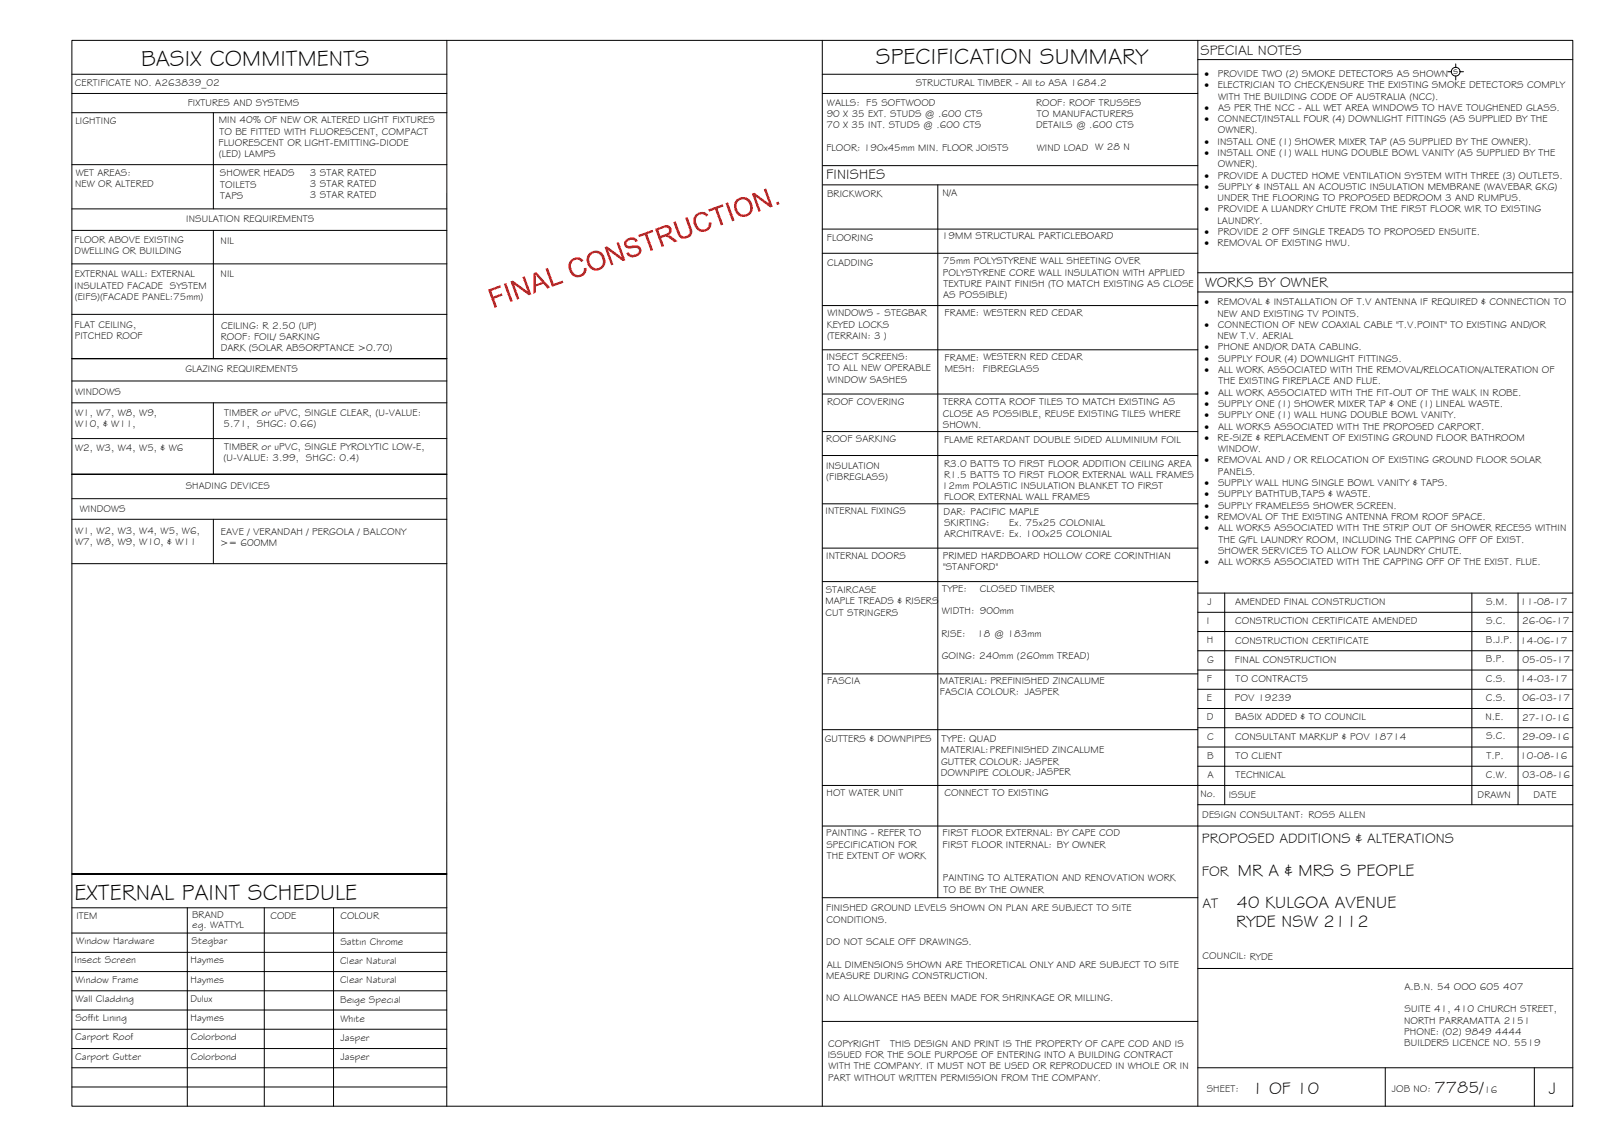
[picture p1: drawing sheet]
<svg xmlns="http://www.w3.org/2000/svg" width="420mm" height="297mm" viewBox="0 0 420 297" stroke-linecap="round" stroke-linejoin="round" font-family="sans-serif">
<defs><g id="words">
<g font-size="5.9">
<text x="36.7" y="17.2">BASIX COMMITMENTS</text>
<text x="227.6" y="16.8">SPECIFICATION SUMMARY</text>
<text x="19.4" y="233.8">EXTERNAL PAINT SCHEDULE</text>
</g>
<g font-size="4.5">
<text x="321.7" y="227.6">MR A &amp; MRS S PEOPLE</text>
<text x="321.4" y="235.9">40 KULGOA AVENUE</text>
<text x="321.2" y="240.9">RYDE NSW 2112</text>
<text x="325.3" y="284.2">1 OF 10</text>
<text x="372.7" y="284.1">7785/</text>
<text x="402.4" y="284.2">J</text>
</g>
<g font-size="3.7">
<text x="311.9" y="14.3">SPECIAL NOTES</text>
<text x="214.7" y="46.6">FINISHES</text>
<text x="313.1" y="74.7">WORKS BY OWNER</text>
<text x="312.3" y="219.2">PROPOSED ADDITIONS &amp; ALTERATIONS</text>
<text x="312.3" y="227.5">FOR</text>
<text x="312.4" y="235.9">AT</text>
</g>
<g font-size="2.6">
<text x="19.5" y="22.5">CERTIFICATE NO. A263839_02</text>
<text x="237.9" y="22.4">STRUCTURAL TIMBER - All to ASA 1684.2</text>
<text x="313" y="20">·</text>
<text x="313" y="22.9">·</text>
<text x="316.4" y="22.9">ELECTRICIAN TO CHECK/ENSURE THE EXISTING SMOKE DETECTORS COMPLY</text>
<text x="316.4" y="20">PROVIDE TWO (2) SMOKE DETECTORS AS SHOWN</text>
<text x="377.6" y="19.2">s</text>
<text x="48.8" y="27.5">FIXTURES AND SYSTEMS</text>
<text x="214.9" y="27.4">WALLS: F5 SOFTWOOD</text>
<text x="269.2" y="27.4">ROOF: ROOF TRUSSES</text>
<text x="313" y="28.8">·</text>
<text x="316.5" y="28.8">AS PER THE NCC - ALL WET AREA WINDOWS TO HAVE TOUGHENED GLASS.</text>
<text x="316.5" y="25.9">WITH THE BUILDING CODE OF AUSTRALIA (NCC).</text>
<text x="19.6" y="32.2">LIGHTING</text>
<text x="56.8" y="32">MIN 40% OF NEW OR ALTERED LIGHT FIXTURES</text>
<text x="57" y="35">TO BE FITTED WITH FLUORESCENT, COMPACT</text>
<text x="214.8" y="33.3">70 X 35 INT. STUDS @ .600 CTS</text>
<text x="214.8" y="30.4">90 X 35 EXT. STUDS @ .600 CTS</text>
<text x="269.2" y="33.3">DETAILS @ .600 CTS</text>
<text x="269.4" y="30.4">TO MANUFACTURERS</text>
<text x="313" y="31.7">·</text>
<text x="316.5" y="31.7">CONNECT/INSTALL FOUR (4) DOWNLIGHT FITTINGS (AS SUPPLIED BY THE</text>
<text x="316.5" y="34.7">OWNER).</text>
<text x="56.8" y="37.9">FLUORESCENT OR LIGHT-EMITTING-DIODE</text>
<text x="56.9" y="40.8">(LED) LAMPS</text>
<text x="214.7" y="39.2">FLOOR: 190x45mm MIN. FLOOR JOISTS</text>
<text x="269.4" y="39.2">WIND LOAD W 28 N</text>
<text x="313" y="37.6">·</text>
<text x="313" y="40.5">·</text>
<text x="316.3" y="37.6">INSTALL ONE (1) SHOWER MIXER TAP (AS SUPPLIED BY THE OWNER).</text>
<text x="316.3" y="40.5">INSTALL ONE (1) WALL HUNG DOUBLE BOWL VANITY (AS SUPPLIED BY THE</text>
<text x="19.7" y="45.8">WET AREAS:</text>
<text x="57.2" y="45.8">SHOWER HEADS</text>
<text x="80.5" y="45.6">3 STAR RATED</text>
<text x="313" y="46.4">·</text>
<text x="316.4" y="46.4">PROVIDE A DUCTED HOME VENTILATION SYSTEM WITH THREE (3) OUTLETS.</text>
<text x="316.5" y="43.5">OWNER).</text>
<text x="19.5" y="48.7">NEW OR ALTERED</text>
<text x="57.2" y="48.7">TOILETS</text>
<text x="57.2" y="51.7">TAPS</text>
<text x="80.5" y="48.6">3 STAR RATED</text>
<text x="80.5" y="51.5">3 STAR RATED</text>
<text x="214.9" y="51.2">BRICKWORK</text>
<text x="244.9" y="51">N/A</text>
<text x="313" y="49.3">·</text>
<text x="316.4" y="52.3">UNDER THE FLOORING TO PROPOSED BEDROOM 3 AND RUMPUS.</text>
<text x="316.5" y="49.3">SUPPLY &amp; INSTALL AN ACOUSTIC INSULATION MEMBRANE (WAVEBAR 6KG)</text>
<text x="48.4" y="57.8">INSULATION REQUIREMENTS</text>
<text x="313" y="55.2">·</text>
<text x="316.4" y="58.1">LAUNDRY.</text>
<text x="316.4" y="55.2">PROVIDE A LUANDRY CHUTE FROM THE FIRST FLOOR WIR TO EXISTING</text>
<text x="19.4" y="63.2">FLOOR ABOVE EXISTING</text>
<text x="57.3" y="63.4">NIL</text>
<text x="214.8" y="62.7">FLOORING</text>
<text x="244.8" y="62.2">19MM STRUCTURAL PARTICLEBOARD</text>
<text x="313" y="61.1">·</text>
<text x="313" y="64">·</text>
<text x="316.4" y="64">REMOVAL OF EXISTING HWU.</text>
<text x="316.4" y="61.1">PROVIDE 2 OFF SINGLE TREADS TO PROPOSED ENSUITE.</text>
<text x="19.4" y="66.1">DWELLING OR BUILDING</text>
<text x="214.9" y="69">CLADDING</text>
<text x="245" y="68.7">75mm POLYSTYRENE WALL SHEETING OVER</text>
<text x="245" y="71.6">POLYSTYRENE CORE WALL INSULATION WITH APPLIED</text>
<text x="19.4" y="75">INSULATED FACADE SYSTEM</text>
<text x="19.4" y="72.1">EXTERNAL WALL: EXTERNAL</text>
<text x="19.4" y="77.9">(EIFS)(FACADE PANEL:75mm)</text>
<text x="57.3" y="72">NIL</text>
<text x="245.1" y="77.5">AS POSSIBLE)</text>
<text x="245.2" y="74.5">TEXTURE PAINT FINISH (TO MATCH EXISTING AS CLOSE</text>
<text x="215" y="82.2">WINDOWS - STEGBAR</text>
<text x="245.5" y="82.2">FRAME: WESTERN RED CEDAR</text>
<text x="313" y="79.3">·</text>
<text x="316.4" y="79.3">REMOVAL &amp; INSTALLATION OF T.V ANTENNA IF REQUIRED &amp; CONNECTION TO</text>
<text x="316.4" y="82.3">NEW AND EXISTING TV POINTS.</text>
<text x="19.4" y="85.2">FLAT CEILING,</text>
<text x="19.4" y="88.2">PITCHED ROOF</text>
<text x="57.3" y="88.4">ROOF: FOIL/ SARKING</text>
<text x="57.4" y="85.4">CEILING: R 2.50 (UP)</text>
<text x="214.8" y="85.1">KEYED LOCKS</text>
<text x="214.9" y="88.1">(TERRAIN: 3 )</text>
<text x="313" y="85.2">·</text>
<text x="316.4" y="88.1">NEW T.V. AERIAL</text>
<text x="316.5" y="85.2">CONNECTION OF NEW COAXIAL CABLE &quot;T.V.POINT&quot; TO EXISTING AND/OR</text>
<text x="57.3" y="91.3">DARK (SOLAR ABSORPTANCE &gt;0.70)</text>
<text x="214.7" y="93.6">INSECT SCREENS:</text>
<text x="245.5" y="93.7">FRAME: WESTERN RED CEDAR</text>
<text x="313" y="91.1">·</text>
<text x="313" y="94">·</text>
<text x="316.4" y="91.1">PHONE AND/OR DATA CABLING.</text>
<text x="316.5" y="94">SUPPLY FOUR (4) DOWNLIGHT FITTINGS.</text>
<text x="48.2" y="96.6">GLAZING REQUIREMENTS</text>
<text x="214.9" y="99.5">WINDOW SASHES</text>
<text x="215" y="96.5">TO ALL NEW OPERABLE</text>
<text x="245.5" y="96.7">MESH:</text>
<text x="255.4" y="96.6">FIBREGLASS</text>
<text x="313" y="96.9">·</text>
<text x="316.5" y="96.9">ALL WORK ASSOCIATED WITH THE REMOVAL/RELOCATION/ALTERATION OF</text>
<text x="316.6" y="99.9">THE EXISTING FIREPLACE AND FLUE.</text>
<text x="19.5" y="102.5">WINDOWS</text>
<text x="214.9" y="105.1">ROOF COVERING</text>
<text x="245.1" y="105.4">TERRA COTTA ROOF TILES TO MATCH EXISTING AS</text>
<text x="313" y="102.8">·</text>
<text x="313" y="105.7">·</text>
<text x="316.5" y="102.8">ALL WORK ASSOCIATED WITH THE FIT-OUT OF THE WALK IN ROBE.</text>
<text x="316.5" y="105.7">SUPPLY ONE (1) SHOWER MIXER TAP &amp; ONE (1) LINEAL WASTE.</text>
<text x="19.5" y="108.1">W1, W7, W8, W9,</text>
<text x="19.5" y="111">W10, &amp; W11,</text>
<text x="58" y="111.1">5.71, SHGC: 0.66)</text>
<text x="58.3" y="108.1">TIMBER or uPVC, SINGLE CLEAR, (U-VALUE:</text>
<text x="244.9" y="108.3">CLOSE AS POSSIBLE, REUSE EXISTING TILES WHERE</text>
<text x="245" y="111.2">SHOWN.</text>
<text x="313" y="108.7">·</text>
<text x="313" y="111.6">·</text>
<text x="316.5" y="108.7">SUPPLY ONE (1) WALL HUNG DOUBLE BOWL VANITY.</text>
<text x="316.5" y="111.6">ALL WORKS ASSOCIATED WITH THE PROPOSED CARPORT.</text>
<text x="19.5" y="117.2">W2, W3, W4, W5, &amp; W6</text>
<text x="58.1" y="119.9">(U-VALUE: 3.99, SHGC: 0.4)</text>
<text x="58.3" y="117">TIMBER or uPVC, SINGLE PYROLYTIC LOW-E,</text>
<text x="214.7" y="114.9">ROOF SARKING</text>
<text x="245.3" y="115">FLAME RETARDANT DOUBLE SIDED ALUMINIUM FOIL</text>
<text x="313" y="114.5">·</text>
<text x="316.4" y="114.5">RE-SIZE &amp; REPLACEMENT OF EXISTING GROUND FLOOR BATHROOM</text>
<text x="316.5" y="117.5">WINDOW.</text>
<text x="214.6" y="121.9">INSULATION</text>
<text x="214.7" y="124.9">(FIBREGLASS)</text>
<text x="245.3" y="121.2">R3.0 BATTS TO FIRST FLOOR ADDITION CEILING AREA</text>
<text x="245.3" y="124.2">R1.5 BATTS TO FIRST FLOOR EXTERNAL WALL FRAMES</text>
<text x="313" y="120.4">·</text>
<text x="316.4" y="120.4">REMOVAL AND / OR RELOCATION OF EXISTING GROUND FLOOR SOLAR</text>
<text x="316.4" y="123.4">PANELS.</text>
<text x="48.3" y="127.2">SHADING DEVICES</text>
<text x="244.8" y="127.1">12mm POLASTIC INSULATION BLANKET TO FIRST</text>
<text x="245.3" y="130">FLOOR EXTERNAL WALL FRAMES</text>
<text x="313" y="126.3">·</text>
<text x="313" y="129.2">·</text>
<text x="316.5" y="126.3">SUPPLY WALL HUNG SINGLE BOWL VANITY &amp; TAPS.</text>
<text x="316.5" y="129.2">SUPPLY BATHTUB,TAPS &amp; WASTE.</text>
<text x="20.7" y="133.1">WINDOWS</text>
<text x="214.5" y="133.6">INTERNAL FIXINGS</text>
<text x="245.2" y="133.7">DAR: PACIFIC MAPLE</text>
<text x="245.3" y="136.7">SKIRTING:</text>
<text x="262.3" y="136.7">Ex. 75x25 COLONIAL</text>
<text x="313" y="132.2">·</text>
<text x="313" y="135.1">·</text>
<text x="316.4" y="135.1">REMOVAL OF THE EXISTING ANTENNA FROM ROOF SPACE.</text>
<text x="316.5" y="132.2">SUPPLY FRAMELESS SHOWER SCREEN.</text>
<text x="19.5" y="138.8">W1, W2, W3, W4, W5, W6,</text>
<text x="19.5" y="141.7">W7, W8, W9, W10, &amp; W11</text>
<text x="57.2" y="141.9">&gt;= 600MM</text>
<text x="57.3" y="138.9">EAVE / VERANDAH / PERGOLA / BALCONY</text>
<text x="245.3" y="139.6">ARCHITRAVE: Ex. 100x25 COLONIAL</text>
<text x="313" y="138">·</text>
<text x="316.5" y="138">ALL WORKS ASSOCIATED WITH THE STRIP OUT OF SHOWER RECESS WITHIN</text>
<text x="316.5" y="143.9">SHOWER SERVICES TO ALLOW FOR LAUNDRY CHUTE.</text>
<text x="316.6" y="141">THE G/FL LAUNDRY ROOM, INCLUDING THE CAPPING OFF OF EXIST.</text>
<text x="214.7" y="145.3">INTERNAL DOORS</text>
<text x="245" y="145.2">PRIMED HARDBOARD HOLLOW CORE CORINTHIAN</text>
<text x="245" y="148.2">&quot;STANFORD&quot;</text>
<text x="313" y="146.9">·</text>
<text x="316.5" y="146.9">ALL WORKS ASSOCIATED WITH THE CAPPING OFF OF THE EXIST. FLUE.</text>
<text x="214.6" y="154.2">STAIRCASE</text>
<text x="244.8" y="153.7">TYPE:</text>
<text x="254.6" y="153.7">CLOSED TIMBER</text>
<text x="214.5" y="157.1">MAPLE TREADS &amp; RISERS</text>
<text x="214.5" y="160">CUT STRINGERS</text>
<text x="244.8" y="159.6">WIDTH: 900mm</text>
<text x="313.8" y="157.2">J</text>
<text x="321" y="157.2">AMENDED FINAL CONSTRUCTION</text>
<text x="386.1" y="157.2">S.M.</text>
<text x="395" y="157.3">11-08-17</text>
<text x="244.6" y="165.4">RISE:</text>
<text x="253.9" y="165.4">18 @ 183mm</text>
<text x="313.5" y="162.2">I</text>
<text x="313.6" y="167.2">H</text>
<text x="321" y="167.2">CONSTRUCTION CERTIFICATE</text>
<text x="321" y="162.2">CONSTRUCTION CERTIFICATE AMENDED</text>
<text x="386.1" y="167.1">B.J.P.</text>
<text x="386.1" y="162.2">S.C.</text>
<text x="395" y="167.3">14-06-17</text>
<text x="395.5" y="162.3">26-06-17</text>
<text x="244.7" y="171.3">GOING: 240mm (260mm TREAD)</text>
<text x="313.7" y="172.2">G</text>
<text x="320.9" y="172.2">FINAL CONSTRUCTION</text>
<text x="386.1" y="172.1">B.P.</text>
<text x="395.6" y="172.3">05-05-17</text>
<text x="214.9" y="177.8">FASCIA</text>
<text x="244.2" y="177.8">MATERIAL: PREFINISHED ZINCALUME</text>
<text x="313.6" y="177.2">F</text>
<text x="321.1" y="177.2">TO CONTRACTS</text>
<text x="386.1" y="177.2">C.S.</text>
<text x="395" y="177.3">14-03-17</text>
<text x="244.2" y="180.7">FASCIA COLOUR: JASPER</text>
<text x="313.6" y="182.2">E</text>
<text x="320.9" y="182.2">POV 19239</text>
<text x="386.1" y="182.2">C.S.</text>
<text x="395.6" y="182.3">06-03-17</text>
<text x="313.6" y="187.2">D</text>
<text x="320.9" y="187.2">BASIX ADDED &amp; TO COUNCIL</text>
<text x="386" y="187.1">N.E.</text>
<text x="395.5" y="187.3">27-10-16</text>
<text x="214.3" y="192.7">GUTTERS &amp; DOWNPIPES</text>
<text x="244.5" y="195.8">MATERIAL:PREFINISHED ZINCALUME</text>
<text x="244.7" y="192.9">TYPE: QUAD</text>
<text x="313.7" y="197.2">B</text>
<text x="313.7" y="192.2">C</text>
<text x="321" y="192.2">CONSULTANT MARKUP &amp; POV 18714</text>
<text x="321.1" y="197.2">TO CLIENT</text>
<text x="386.1" y="192.1">S.C.</text>
<text x="386.2" y="197.1">T.P.</text>
<text x="395" y="197.3">10-08-16</text>
<text x="395.5" y="192.3">29-09-16</text>
<text x="244.5" y="201.7">DOWNPIPE COLOUR:JASPER</text>
<text x="244.5" y="198.7">GUTTER COLOUR: JASPER</text>
<text x="313.7" y="202.2">A</text>
<text x="321.1" y="202.2">TECHNICAL</text>
<text x="386.1" y="202.2">C.W.</text>
<text x="395.6" y="202.3">03-08-16</text>
<text x="214.8" y="206.8">HOT WATER UNIT</text>
<text x="245.4" y="207">CONNECT TO EXISTING</text>
<text x="311.9" y="207.1">No.</text>
<text x="319.3" y="207.3">ISSUE</text>
<text x="383.9" y="207.5">DRAWN</text>
<text x="398.5" y="207.4">DATE</text>
<text x="312.4" y="212.6">DESIGN CONSULTANT: ROSS ALLEN</text>
<text x="214.7" y="217.3">PAINTING - REFER TO</text>
<text x="214.7" y="220.3">SPECIFICATION FOR</text>
<text x="244.9" y="217.3">FIRST FLOOR EXTERNAL: BY CAPE COD</text>
<text x="244.9" y="220.3">FIRST FLOOR INTERNAL: BY OWNER</text>
<text x="214.8" y="223.2">THE EXTENT OF WORK</text>
<text x="245" y="229">PAINTING TO ALTERATION AND RENOVATION WORK</text>
<text x="245.1" y="232">TO BE BY THE OWNER</text>
<text x="19.8" y="238.9">ITEM</text>
<text x="49.9" y="238.6">BRAND</text>
<text x="70.3" y="238.9">CODE</text>
<text x="88.5" y="238.8">COLOUR</text>
<text x="214.7" y="236.8">FINISHED GROUND LEVELS SHOWN ON PLAN ARE SUBJECT TO SITE</text>
<text x="214.8" y="239.7">CONDITIONS.</text>
<text x="19.8" y="245.4">Window Hardware</text>
<text x="49.8" y="245.3">Stegbar</text>
<text x="50" y="241.1">eg. WATTYL</text>
<text x="88.4" y="245.5">Sattin Chrome</text>
<text x="214.7" y="245.6">DO NOT SCALE OFF DRAWINGS.</text>
<text x="19.4" y="250.3">Insect Screen</text>
<text x="49.5" y="250.4">Haymes</text>
<text x="88.4" y="250.5">Clear Natural</text>
<text x="214.8" y="251.5">ALL DIMENSIONS SHOWN ARE THEORETICAL ONLY AND ARE SUBJECT TO SITE</text>
<text x="312.5" y="249.3">COUNCIL: RYDE</text>
<text x="19.6" y="255.3">Window Frame</text>
<text x="49.5" y="255.4">Haymes</text>
<text x="88.4" y="255.5">Clear Natural</text>
<text x="214.7" y="254.4">MEASURE DURING CONSTRUCTION.</text>
<text x="364.9" y="257.3">A.B.N. 54 OOO 605 407</text>
<text x="19.6" y="260.4">Wall Cladding</text>
<text x="49.5" y="260.3">Dulux</text>
<text x="88.4" y="260.5">Beige Special</text>
<text x="214.7" y="260.3">NO ALLOWANCE HAS BEEN MADE FOR SHRINKAGE OR MILLING.</text>
<text x="364.9" y="263.1">SUITE 41, 410 CHURCH STREET,</text>
<text x="19.6" y="265.4">Soffit Lining</text>
<text x="49.5" y="265.4">Haymes</text>
<text x="88.5" y="265.5">White</text>
<text x="364.8" y="266">NORTH PARRAMATTA 2151</text>
<text x="364.9" y="269">PHONE: (02) 9849 4444</text>
<text x="19.6" y="270.4">Carport Roof</text>
<text x="19.6" y="275.4">Carport Gutter</text>
<text x="49.6" y="270.3">Colorbond</text>
<text x="49.6" y="275.4">Colorbond</text>
<text x="88.5" y="270.5">Jasper</text>
<text x="88.5" y="275.5">Jasper</text>
<text x="215.1" y="274.9">ISSUED FOR THE SOLE PURPOSE OF ENTERING INTO A BUILDING CONTRACT</text>
<text x="215.2" y="272">COPYRIGHT</text>
<text x="231.3" y="272">THIS DESIGN AND PRINT IS THE PROPERTY OF CAPE COD AND IS</text>
<text x="364.9" y="271.9">BUILDERS LICENCE NO. 5519</text>
<text x="215.2" y="280.8">PART WITHOUT WRITTEN PERMISSION FROM THE COMPANY.</text>
<text x="215.3" y="277.9">WITH THE COMPANY. IT MUST NOT BE USED OR REPRODUCED IN WHOLE OR IN</text>
<text x="313.6" y="283.8">SHEET:</text>
<text x="361.7" y="283.9">JOB NO:</text>
<text x="385.6" y="284.1">16</text>
</g>
</g></defs>
<!-- layer: BORDER -->
<g fill="none" stroke="#000" stroke-width=".26">
<path d="M18.7 10.5h390v277h-390zM116.1 10.5v277M213.7 19.3h97.5M213.7 10.5v277M311.2 15.5h97.5M311.2 10.5v277M213.7 24.3h97.5M213.7 59.5h97.5M213.8 48h97.4M213.8 43h97.4M243.7 48v185.3M213.7 65.8h97.5"/>
<path d="M213.7 79.4h97.5M311.2 70.9h97.5M311.2 75.9h97.5M213.7 90.9h97.5M213.7 112.2h97.5M213.7 102.4h97.5M213.7 118.4h97.5M213.7 130.9h97.5M213.7 142.4h97.5M213.7 151.1h97.5M318.2 154.1v55M382.4 154.1v55"/>
<path d="M394.4 154.1v55M213.7 175.1h97.5M311.2 179.1h97.5M311.2 174.1h97.5M311.2 169.1h97.5M311.2 164.1h97.5M213.7 189.6h97.5M311.2 199.1h97.5M311.2 194.1h97.5M311.2 189.1h97.5M311.2 184.1h97.5M213.7 204.1h195"/>
<path d="M213.7 214.7h195M311.2 209.1h97.5M18.7 235.9h97.4M48.7 235.9v51.6M68.7 235.9v51.6M86.7 235.9v51.6M116.1 227.1h-97.4h97.4M213.7 233.3h97.5M18.7 242.5h97.4M18.7 247.5h97.4M18.7 252.5h97.4M18.7 257.5h97.4"/>
<path d="M311.2 251.7h97.5M18.7 277.5h97.4M18.7 262.5h97.4M18.7 267.5h97.4M18.7 272.5h97.4M213.7 265.4h97.5M311.2 277.5h97.5M359.9 277.5v10M398.7 277.5v10M18.7 282.5h97.4"/>
</g>
<!-- layer: BASIX -->
<g fill="none" stroke="#000" stroke-width=".26">
<path d="M18.7 19.3h97.4M18.7 24.3h97.4M18.7 29.3h97.4M55.4 29.3v25M18.7 42.8h97.4M18.7 54.3h97.4M18.7 59.9h97.4M55.4 59.9v33.3M18.7 68.6h97.4M18.7 81.7h97.4M18.7 99h97.4M116.1 93.2h-97.4h97.4"/>
<path d="M18.7 114h97.4M18.7 104.7h97.4M55.4 104.7v18.5M18.7 129.6h97.4M18.7 135h97.4M55.4 135v11.5M116.1 123.2h-97.4h97.4M18.7 146.5h97.4"/>
</g>
<!-- layer: SERVICES -->
<g fill="none" stroke="#000" stroke-width=".26">
<path d="M376.2 18.6h.9M378.3 16.6v.9M378.3 19.8v1M379.4 18.6h.9"/>
<circle cx="378.2" cy="18.6" r="1.13"/>
</g>
<!-- layer: Stamp - Final Construction -->
<g fill="#f00">
<path d="M126.8 75.3l3.2-1.2 .2 .6-2.6 .9 .6 1.5 2.2-.8 .2 .5-2.2 .8 .7 2.1-.6 .3z"/>
<path d="M130.9 73.8l.6-.2 1.7 4.7-.6 .2z"/>
<path d="M132.6 73.1l.7-.2 3.8 2.8-1.4-3.7 .6-.2 1.8 4.7-.7 .2-3.8-2.8 1.3 3.7-.5 .2z"/>
<path d="M141.7 69.8l.7-.2 1.5 4.2 2.3-.9 .2 .6-2.9 1z"/>
<path d="M148.4 67.5l.6-.4 .9-.2 .9 .1 .6 .5 .2 .2-.6 .4-.8-.6-1.1 .2-.6 .6-.1 1 .6 1.6 1 .6 1.2-.4 .4-.5 .1-.9 .7-.1-.1 1-.5 .9-1.5 .6-1-.2-.7-.4-.6-.9-.3-1.2 .1-1z"/>
<path d="M157.1 64.3l.6-.3 3.8 2.8-1.3-3.7 .6-.2 1.7 4.7-.7 .3-3.8-2.8 1.4 3.6-.6 .3z"/>
<path d="M162.5 62.4l1.3-.7 1.2 .1 .7 .8-.6 .3-.7-.6-.8 .1-.7 .5v.7l.6 .3 2.2-.1 .6 .4 .3 .6-.1 .9-.8 .8-1.2 .4-1.2-.4-.5-.7 .5-.3 .6 .6 .8 .1 .9-.3 .4-.6a1.06 1.06 0 0 0-1.6-.8h-1.2l-.8-.4-.3-.9z"/>
<path d="M165.8 61.1l3.8-1.4 .1 .6-1.5 .5 1.5 4.2-.6 .2-1.5-4.1-1.6 .5z"/>
<path d="M174.9 57.8l.7-.3 1.4 3.6 .7 .3 .7-.1 .6-.4 .2-.5-1.2-3.8 .7-.2 1.2 3.5-.1 .8-.2 .4-.5 .5-1.1 .4-1.2-.2-.7-1z"/>
<path d="M180.8 55.7l.9-.5 1-.1 .7 .2 .6 .6-.5 .4-.8-.6-1.2 .2-.6 .7-.1 .9 .6 1.5 1 .7 1.1-.3 .6-.6 .1-.9 .6-.1-.1 1.2-.6 .8-1.1 .4-.7 .1-.7-.3-.6-.5-.5-.7-.4-1.3 .2-1.1z"/>
<path d="M184.1 54.4l3.7-1.3 .2 .6-1.6 .5 1.5 4.1-.6 .3-1.5-4.2-1.5 .6z"/>
<path d="M188.5 52.8l.7-.2 1.7 4.7-.7 .2z"/>
<path d="M195.4 50.3l.6-.2 3.8 2.8-1.3-3.7 .6-.2 1.7 4.7-.7 .2-3.8-2.8 1.4 3.7-.6 .2z"/>
<path d="M201.6 52.6l.7-.2 .3 .6-.7 .3z"/>
<path d="M138.7 71l.6-.3 3.7 4-.7 .3-1.1-1.3-2 .8v1.6l-.6 .2zM139.2 71.3v2.6l1.6-.6z"/>
<path d="M153 65.9l.8-.5 .8-.3 1 .1 .8 .6 .6 .8 .3 1.1v.8l-.6 1-.8 .6-.8 .2-.9-.1-.9-.6-.5-.7-.4-1.2 .1-.9zM153.7 66.1l-.6 1.1 .1 1 .4 .8 1 .7h.6l.7-.3 .6-.5 .2-.8-.2-.9-.4-.8-1-.7h-.6z"/>
<path d="M170.2 59.5l2.8-1 .9 .2 .5 .6 .1 .7-.2 .6-.7 .5 1 .5 1.5 1.1-.8 .3-1.8-1.3-1-.1-.7 .3 .8 2.1-.7 .2zM171 59.8l.6 1.5 1.9-.7 .3-.6-.1-.5-.5-.4z"/>
<path d="M191.3 52l.7-.6 1-.2 1 .2 .8 .5 .6 1.1 .2 .8-.2 1.2-.6 .8-.9 .5-.9 .1-1.4-.7-.6-.8-.3-1.1 .1-.9zM191.9 52.2l-.4 .6-.1 .8 .5 1.5 1.1 .7 1.2-.3 .5-.4 .2-.8-.1-1-.5-.9-1.1-.6-.9 .1z"/>
</g>
<!-- layer: BORDER -->
<path d="M311.2 159.1h97.5M311.2 154.1h97.5" fill="none" stroke="#000" stroke-width=".26"/>
<use href="#words"/>
</svg>
